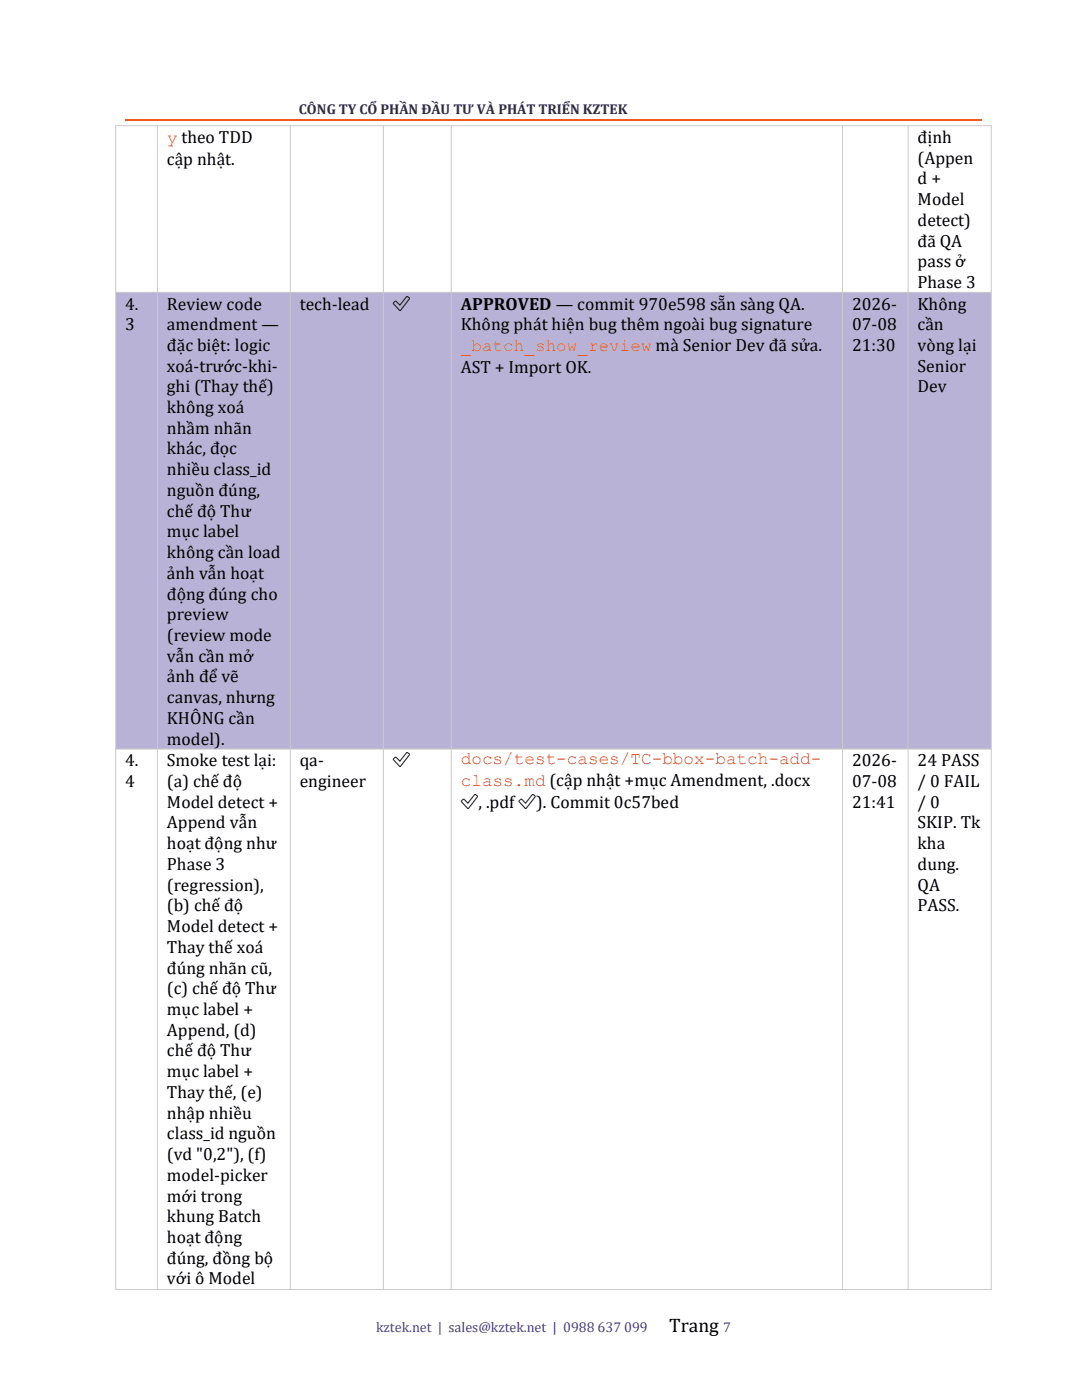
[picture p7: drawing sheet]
<svg xmlns="http://www.w3.org/2000/svg" width="216mm" height="279mm" viewBox="0 0 216 279" stroke-linecap="round" stroke-linejoin="round" font-family="sans-serif">
<defs><g id="words">
<text font-size="3.9" x="133.5" y="265.8">Trang</text>
<g font-size="3.5" fill="#f05922">
<text x="33.3" y="28.6">y theo TDD</text>
<text x="91.9" y="70">_batch_show_review mà Senior Dev đã sửa.</text>
<text x="91.9" y="152.5">docs/test-cases/TC-bbox-batch-add-</text>
<text x="91.9" y="156.9">class.md (cập nhật +mục Amendment, .docx</text>
</g>
<g font-size="3.5">
<text x="183.1" y="28.5">định</text>
<text x="33.3" y="32.9">cập nhật.</text>
<text x="183.1" y="32.7">(Appen</text>
<text x="183.1" y="36.8">d +</text>
<text x="183.1" y="40.9">Model</text>
<text x="183.1" y="45.1">detect)</text>
<text x="183.1" y="49.2">đã QA</text>
<text x="183.1" y="53.3">pass ở</text>
<text x="183.1" y="57.5">Phase 3</text>
<text x="25" y="61.8">4.</text>
<text x="25" y="65.9">3</text>
<text x="33.3" y="61.8">Review code</text>
<text x="33.3" y="65.9">amendment —</text>
<text x="59.8" y="61.8">tech-lead</text>
<text x="78.4" y="61.8">✅</text>
<text x="91.9" y="61.8">APPROVED — commit 970e598 sẵn sàng QA.</text>
<text x="91.9" y="65.9">Không phát hiện bug thêm ngoài bug signature</text>
<text x="170" y="61.8">2026-</text>
<text x="170" y="65.9">07-08</text>
<text x="183.1" y="61.8">Không</text>
<text x="183.1" y="65.9">cần</text>
<text x="33.3" y="70">đặc biệt: logic</text>
<text x="170" y="70">21:30</text>
<text x="183.1" y="70">vòng lại</text>
<text x="33.3" y="74.2">xoá-trước-khi-</text>
<text x="91.9" y="74.4">AST + Import OK.</text>
<text x="183.1" y="74.2">Senior</text>
<text x="33.3" y="78.3">ghi (Thay thế)</text>
<text x="33.3" y="82.4">không xoá</text>
<text x="183.1" y="78.3">Dev</text>
<text x="33.3" y="86.6">nhầm nhãn</text>
<text x="33.3" y="90.7">khác, đọc</text>
<text x="33.3" y="94.8">nhiều class_id</text>
<text x="33.3" y="99">nguồn đúng,</text>
<text x="33.3" y="103.1">chế độ Thư</text>
<text x="33.3" y="107.2">mục label</text>
<text x="33.3" y="111.4">không cần load</text>
<text x="33.3" y="115.5">ảnh vẫn hoạt</text>
<text x="33.3" y="119.7">động đúng cho</text>
<text x="33.3" y="123.8">preview</text>
<text x="33.3" y="127.9">(review mode</text>
<text x="33.3" y="132.1">vẫn cần mở</text>
<text x="33.3" y="136.2">ảnh để vẽ</text>
<text x="33.3" y="140.4">canvas, nhưng</text>
<text x="33.3" y="144.5">KHÔNG cần</text>
<text x="33.3" y="148.6">model).</text>
<text x="25" y="152.9">4.</text>
<text x="33.3" y="152.9">Smoke test lại:</text>
<text x="59.8" y="152.9">qa-</text>
<text x="78.4" y="152.9">✅</text>
<text x="170" y="152.9">2026-</text>
<text x="183.1" y="152.9">24 PASS</text>
<text x="25" y="157.1">4</text>
<text x="33.3" y="157.1">(a) chế độ</text>
<text x="33.3" y="161.2">Model detect +</text>
<text x="59.8" y="157.1">engineer</text>
<text x="91.9" y="161.3">✅, .pdf✅). Commit 0c57bed</text>
<text x="170" y="157.1">07-08</text>
<text x="170" y="161.2">21:41</text>
<text x="183.1" y="157.1">/ 0 FAIL</text>
<text x="183.1" y="161.2">/ 0</text>
<text x="33.3" y="165.3">Append vẫn</text>
<text x="183.1" y="165.3">SKIP. Tk</text>
<text x="33.3" y="169.5">hoạt động như</text>
<text x="33.3" y="173.6">Phase 3</text>
<text x="183.1" y="169.5">kha</text>
<text x="183.1" y="173.6">dung.</text>
<text x="33.3" y="177.7">(regression),</text>
<text x="183.1" y="177.7">QA</text>
<text x="33.3" y="181.9">(b) chế độ</text>
<text x="183.1" y="181.9">PASS.</text>
<text x="33.3" y="186">Model detect +</text>
<text x="33.3" y="190.2">Thay thế xoá</text>
<text x="33.3" y="194.3">đúng nhãn cũ,</text>
<text x="33.3" y="198.4">(c) chế độ Thư</text>
<text x="33.3" y="202.6">mục label +</text>
<text x="33.3" y="206.7">Append, (d)</text>
<text x="33.3" y="210.8">chế độ Thư</text>
<text x="33.3" y="215">mục label +</text>
<text x="33.3" y="219.1">Thay thế, (e)</text>
<text x="33.3" y="223.2">nhập nhiều</text>
<text x="33.3" y="227.4">class_id nguồn</text>
<text x="33.3" y="231.5">(vd &quot;0,2&quot;), (f)</text>
<text x="33.3" y="235.6">model-picker</text>
<text x="33.3" y="239.8">mới trong</text>
<text x="33.3" y="243.9">khung Batch</text>
<text x="33.3" y="248">hoạt động</text>
<text x="33.3" y="252.2">đúng, đồng bộ</text>
<text x="33.3" y="256.3">với ô Model</text>
</g>
<text font-size="2.8" fill="#251c53" x="59.6" y="22.8">CÔNG TY CỔ PHẦN ĐẦU TƯ VÀ PHÁT TRIỂN KZTEK</text>
<g font-size="2.8" fill="#4a3f8c">
<text x="75.1" y="265.8">kztek.net | sales@kztek.net | 0988</text>
<text x="119.3" y="265.8">637</text>
<text x="124.5" y="265.8">099</text>
<text x="144.3" y="265.8">7</text>
</g>
</g></defs>
<path d="M25 23.9h170.9" fill="none" stroke="#f05922" stroke-width=".34"/>
<g fill="#b8b3d6">
<path d="M23.1 58.4h8.3v91.1h-8.3z" fill-rule="evenodd"/>
<path d="M31.5 58.4h26.4v91.1h-26.4z" fill-rule="evenodd"/>
<path d="M58 58.4h18.5v91.1h-18.5z" fill-rule="evenodd"/>
<path d="M76.6 58.4h13.4v91.1h-13.4z" fill-rule="evenodd"/>
<path d="M90.1 58.4h78v91.1h-78z" fill-rule="evenodd"/>
<path d="M168.2 58.4h13v91.1h-13z" fill-rule="evenodd"/>
<path d="M181.3 58.4h16.5v91.1h-16.5z" fill-rule="evenodd"/>
</g>
<path d="M23 25.1h174.9M23.1 25v232.3M31.4 25v232.3M57.9 25v232.3M76.5 25v232.3M90 25v232.3M168.1 25v232.3M181.2 25v232.3M197.8 25v232.3M23 58.3h174.9M23 149.5h174.9M23 257.3h174.9" fill="none" stroke="#cbcbcb" stroke-width=".2"/>
<use href="#words"/>
</svg>
